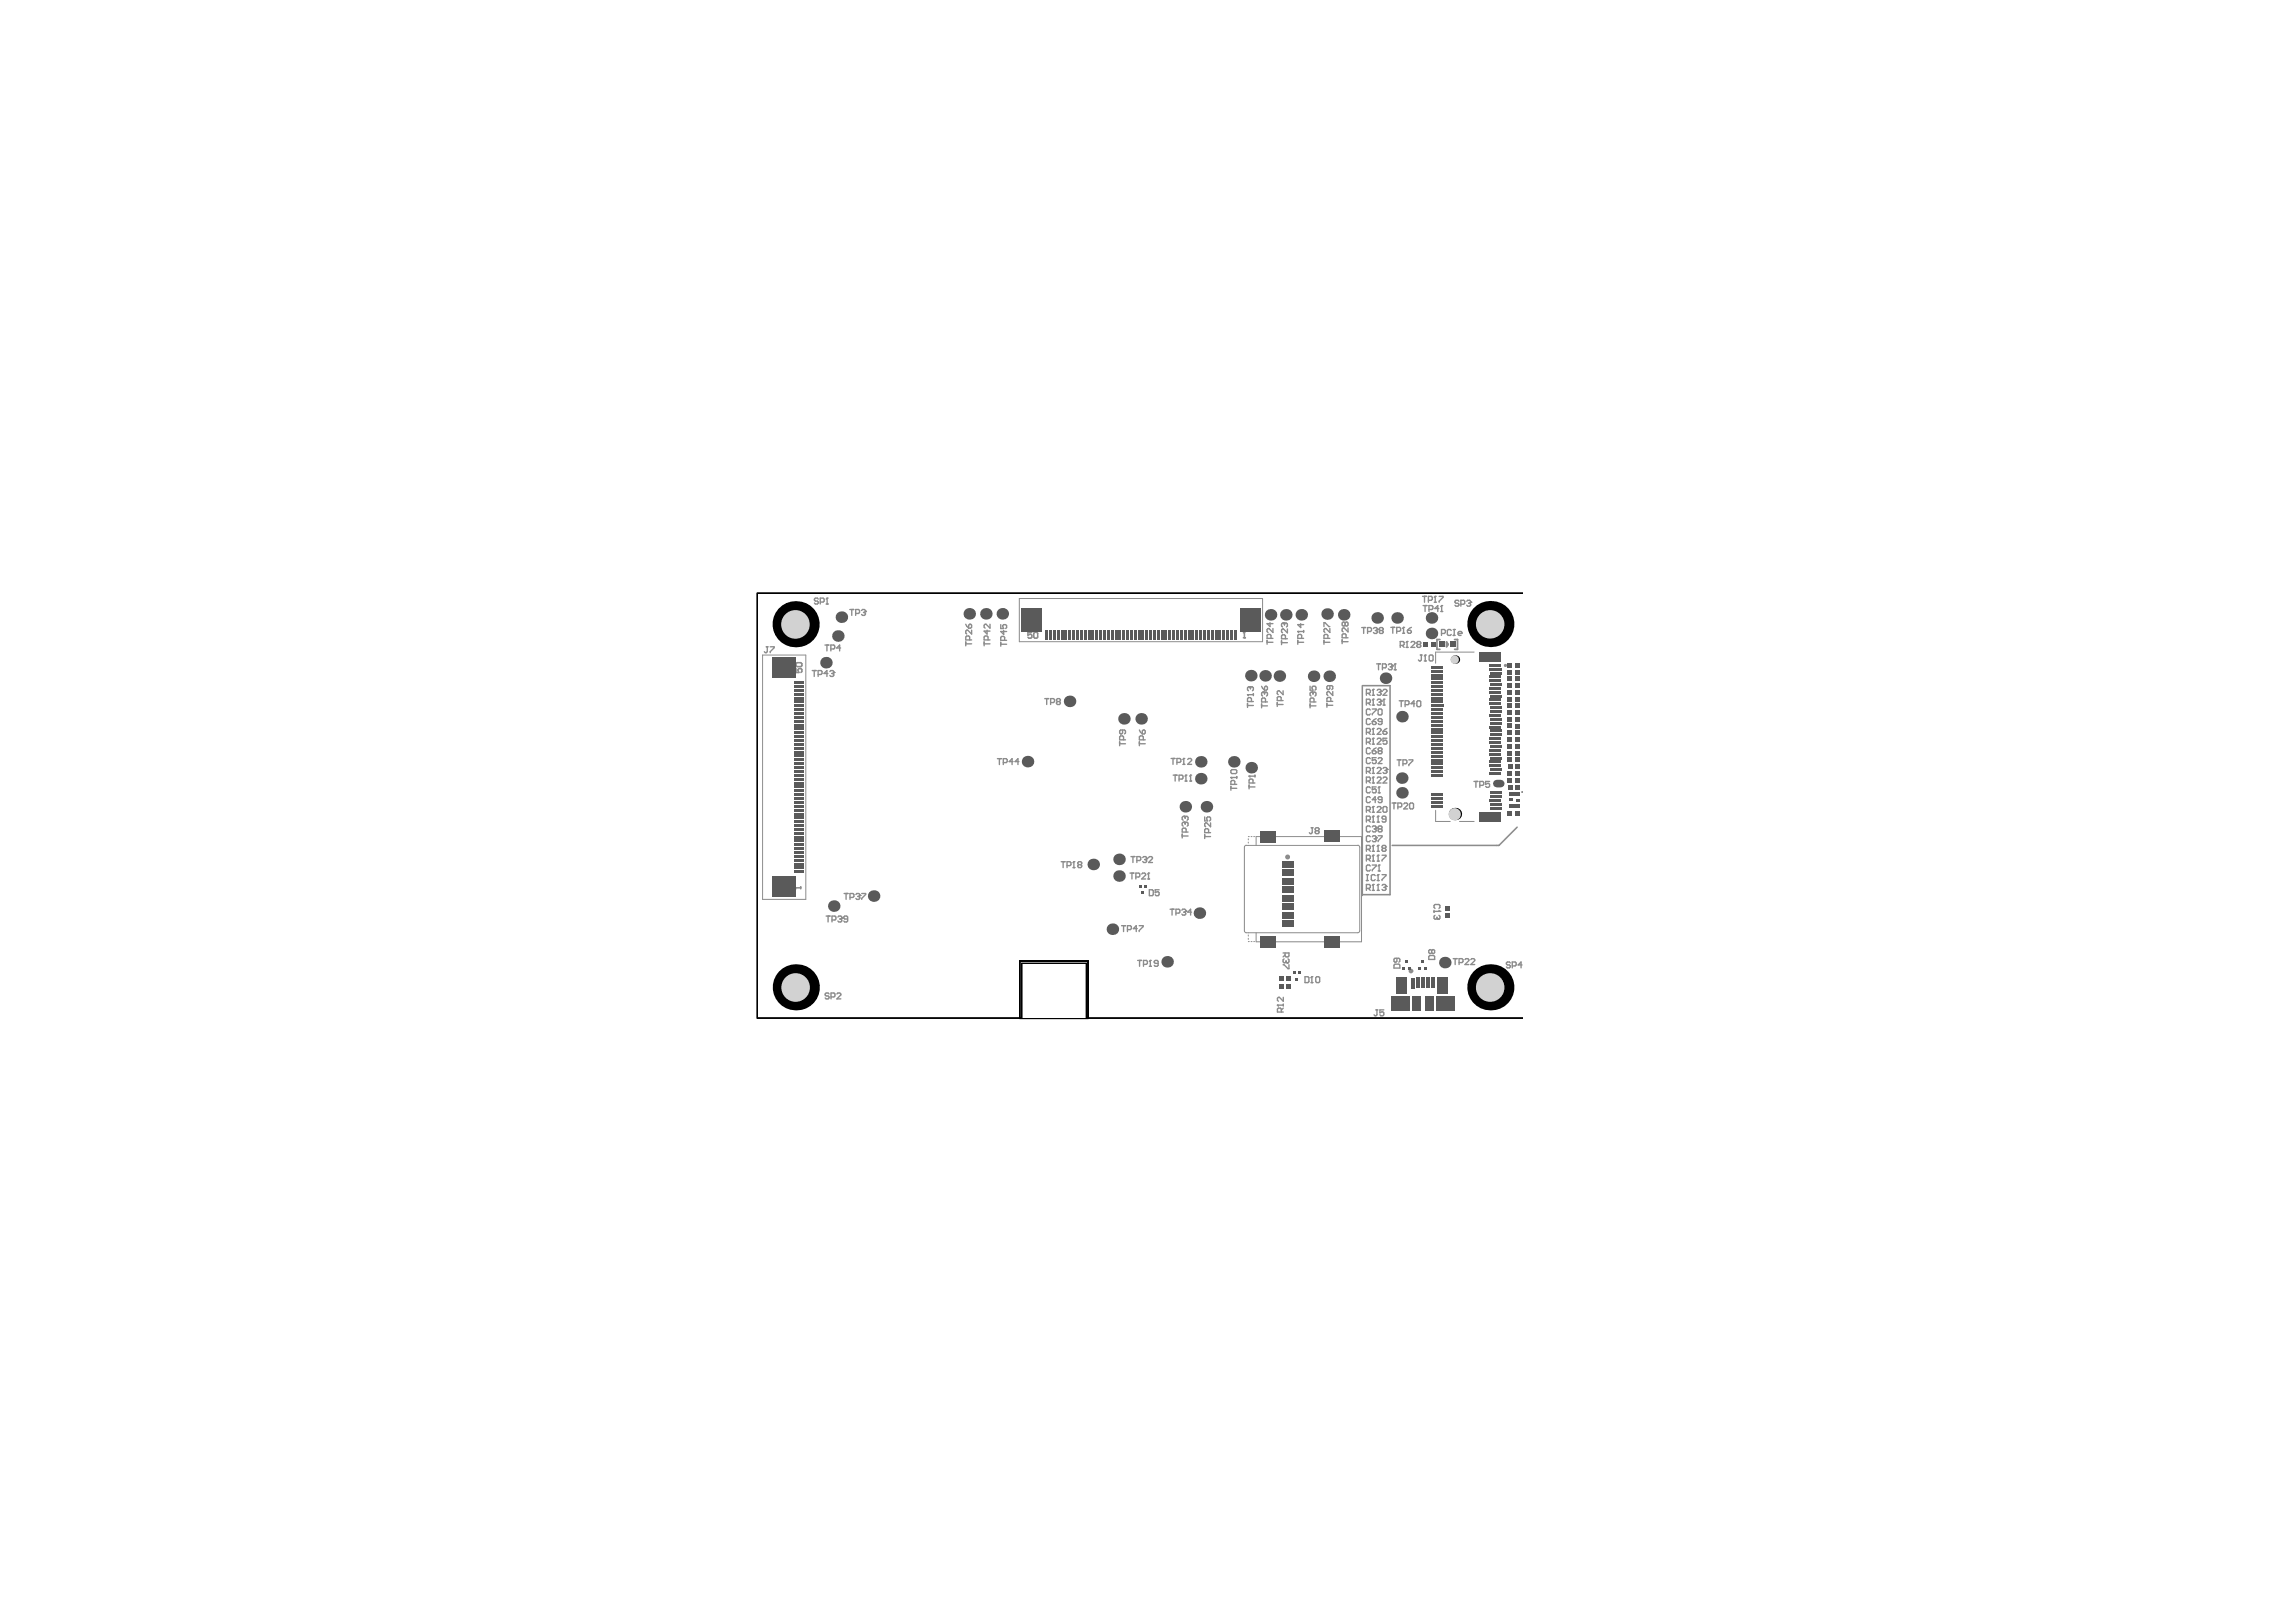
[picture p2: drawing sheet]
<svg xmlns="http://www.w3.org/2000/svg" width="297mm" height="209mm" viewBox="0 0 297 209" stroke-linecap="round" stroke-linejoin="round" font-family="sans-serif">
<path d="M197.1 76.7h-99.1v55h34.2v-7.1h8.3v7.1h56.6M131.9 124.3h8.9v7.5h-8.9z" fill="none" stroke="#000" stroke-width=".13"/>
<path d="M186.3 82.7h-.4v1.3h.4M188.2 82.7h.4v1.3h-.4" fill="none" stroke="#8c8c8c" stroke-width=".23"/>
<g fill="none" stroke="#8c8c8c" stroke-width=".13">
<path d="M131.9 77.4h31.4v5.6h-31.4zM98.7 84.7h5.5v31.7h-5.5zM190.7 84.4h-5v1.4M161.2 109.3l-.1 .1-.1 .2v10.8l.1 .2 .1 .1h14.5l.1-.1 .1-.2v-10.8l-.1-.2-.1-.1M161.2 109.4h14.5M161.5 108.5v.2M161.5 108.9v.2M161.5 108.2h.1M161.8 108.2h.2M162.2 108.2h.1M162.5 109.4v-1.2h13.6v13.6h-13.6v-1.1M185.7 104.8v1.5h1.9"/>
<path d="M188.8 106.3h1.9M161.5 121v.1M161.5 121.4v.1M161.5 121.8h.1M161.8 121.8h.2M162.2 121.8h.1"/>
<circle cx="196.9" cy="102.5" r=".05"/>
</g>
<g fill="none" stroke="#8c8c8c" stroke-width=".25">
<path d="M187.1 83.1l.2 .3-.2 .3z"/>
<circle cx="182.5" cy="125.6" r=".18"/>
</g>
<g fill="none" stroke="#8c8c8c" stroke-width=".2">
<path d="M103 86.5v.5h.4l-.2-.4 .2-.1h.2l.1 .1v.3l-.1 .1M103.1 85.7h.5l.1 .2v.2l-.1 .1h-.5l-.1-.1v-.2zM133.5 81.8h-.5v.4l.4-.1 .1 .1v.2l-.1 .2h-.3l-.1-.2M133.9 81.8h.2l.2 .1v.5l-.2 .2h-.2l-.2-.2v-.5zM160.9 82.5h.2M161 81.7h.1M161 81.7v.8M161 81.7l-.1 .2M176.2 88.7h3.6v27h-3.6M176.2 88.8v27M102.8 114.9h.1M102.8 114.9h.8"/>
<path d="M102.8 114.9l.2 .1M103.6 114.7v.3M196.3 107l-2.4 2.4h-13.8"/>
<circle cx="194.8" cy="86.1" r=".1"/>
</g>
<g fill="none" stroke="#8c8c8c" stroke-width=".18">
<path d="M105.9 77.5l-.2-.1h-.2l-.1 .2 .1 .2h.2l.2 .2-.2 .1h-.2l-.1-.1M106.1 77.9h.4l.1-.1v-.3l-.1-.1h-.4v.7M106.9 78.1h.2M107 77.4h.1M107 77.4l-.1 .1M107 77.4v.7M109.9 78.9h.5M110.2 78.9v.7M110.7 79.4h.4l.1-.2v-.2l-.1-.1h-.4v.7M111.5 79l.1-.1h.2l.2 .2M111.7 79.2h.1M111.8 79.2l.2 .2-.2 .2h-.2l-.1-.1"/>
<path d="M112 79.1h.1M112 79.1l-.2 .1M184 77.2h.5M184.1 78.3h.5M184.3 77.2v.7M184.4 78.3v.8M184.8 77.7h.4l.1-.2v-.2l-.1-.1h-.4v.7M184.9 78.9h.3l.2-.2v-.2l-.2-.2h-.3v.8M185.6 77.9h.2M185.7 77.2h.1M185.7 77.2l-.1 .1M185.7 77.2v.7"/>
<path d="M186.1 78.7h-.5l.4-.4v.8M186.2 77.2h.5v.1l-.5 .5v.1M186.4 79.1h.2M186.5 78.3h.1M186.5 78.3v.8M186.5 78.3l-.1 .2M188.7 77.8l-.1-.1h-.2l-.2 .1 .2 .2h.2l.1 .2-.1 .2h-.2l-.2-.1M189 78.2h.4l.1-.2v-.2l-.1-.1h-.4v.7M189.8 77.8l.1-.1h.2l.2 .2M190 78h.1M190.1 78l.2 .2-.2 .2h-.2l-.1-.1M190.3 77.9h.1"/>
<path d="M190.3 77.9l-.2 .1M99.1 83.7h.3M99.3 83.7v.6l-.2 .1-.2-.1M99.6 83.7h.6v.1l-.6 .5v.1M105.1 86.8h.5M105.3 86.8v.7M105.8 87.3h.4l.1-.2v-.2l-.1-.1h-.4v.7M106.7 83.5h.5M107 83.5v.7M107.1 87.1h-.5l.4-.3v.7M107.4 86.9l.1-.1h.2l.2 .2M107.5 84h.4l.1-.2v-.2l-.1-.1h-.4v.7"/>
<path d="M107.6 87.1h.1M107.7 87.1l.2 .2-.2 .2h-.2l-.1-.1M107.9 87h.1M107.9 87l-.2 .1M108.8 83.8h-.6l.4-.3v.7M124.9 83.3h.8M124.9 83v.6M124.9 80.8l.4 .5M125.4 82.8v-.4l-.1-.1h-.2l-.2 .1v.4h.8M125.4 80.8l.3 .1v.2l-.1 .2h-.3v-.4zM125.7 81.5v.5l-.5-.5-.3 .1v.3l.2 .1M127.3 83v.6"/>
<path d="M127.3 83.3h.8M127.7 81.5v.5l-.4-.4h.8M127.8 82.8v-.4l-.1-.1h-.3l-.1 .1v.4h.8M128.1 80.8v.5l-.5-.5-.3 .1v.2l.1 .2M129 98.2h.5M129.3 98.2v.7M129.5 80.8v.5h.3l-.1-.2 .1-.3h.3l.1 .1v.3l-.1 .1M129.5 83.1v.5M129.5 83.3h.7M129.8 98.7h.4l.1-.2v-.2l-.1-.1h-.4v.7M129.8 81.6v.5l-.3-.4h.7M130 82.8v-.3l-.2-.2h-.2l-.1 .2v.3h.7"/>
<path d="M131.1 98.5h-.5l.3-.3v.7M131.8 98.5h-.5l.4-.3v.7M135.2 90.4h.5M135.4 90.4v.7M135.9 90.9h.4l.1-.1v-.3l-.1-.1h-.4v.7M136.8 90.8h.3M136.8 90.8l-.1-.2 .1-.2h.3l.1 .1-.1 .3M136.8 90.8l-.1 .1 .1 .2h.3l.1-.1-.1-.2M144.8 96.2h.8M144.8 96v.5M145.2 94.4v.4l-.1 .2-.3-.2v-.2l.2-.2h.5l.1 .2v.2l-.1 .2M145.4 95.7v-.4l-.2-.1h-.2l-.2 .1v.4h.8"/>
<path d="M147.4 96v.5M147.4 96.2h.8M147.4 94.4l.4 .6M147.9 95.7v-.4l-.1-.1h-.3l-.1 .1v.4h.8M147.9 94.4l.3 .2v.2l-.2 .2h-.2v-.4zM151.5 98.1h.5M151.8 98.1v.8M152.3 98.6h.3l.2-.1v-.2l-.2-.2h-.3v.8M153 98.9h.3M153.1 98.1h.1M153.1 98.1l-.1 .2M153.1 98.1v.8"/>
<path d="M153.7 98.3l.1-.2h.2l.2 .2v.1l-.5 .5h.5M159.4 99.6h.5l.1 .1v.3l-.1 .1h-.5l-.2-.1v-.3zM161.4 89.9h.1M161.4 91v.5M161.4 91.3h.8M161.4 89.9l.1 .1M161.4 89.9h.8M161.6 88.9h.1M161.6 88.9l-.2 .1v.2l.1 .2M161.6 88.9l.2 .1M161.8 89l.1-.1 .3 .1v.2l-.2 .2M161.8 89v.1"/>
<path d="M161.9 90.8v-.4l-.1-.1h-.3l-.1 .1v.4h.8M162.2 89.7v.3M163.2 91.3h.8M163.2 91.1v.5M163.2 88.8l.4 .5M163.5 89.5h.1M163.5 89.5l-.3 .2v.2l.1 .2M163.5 89.5l.1 .2M163.6 89.7l.1-.2 .3 .2v.2l-.2 .2M163.6 89.7v.1M163.7 90.8v-.4l-.1-.1h-.3l-.1 .1v.4h.8M163.7 88.8l.3 .1v.3l-.2 .1h-.2v-.4z"/>
<path d="M163.9 83.1h.8M163.9 82.8v.5M164.3 80.6v.5l-.4-.4h.8M164.4 82.6v-.4l-.1-.1h-.3l-.1 .1v.4h.8M164.7 81.3v.5l-.5-.5-.3 .1v.3l.1 .1M165.2 91.1h.8M165.2 90.9v.5M165.7 90.6v-.3l-.1-.2h-.2l-.2 .2v.3h.8M165.8 82.9v.5M165.8 83.1h.8M166 89.4v.5l-.5-.5-.3 .1v.2l.2 .2M166 80.6h.1"/>
<path d="M166 80.6l-.2 .1v.3l.1 .1M166 80.6l.2 .1M166.2 80.7l.1-.1 .3 .1v.3l-.2 .1M166.2 80.7v.2M166.3 82.6v-.3l-.1-.2h-.3l-.1 .2v.3h.8M166.6 81.4v.5l-.6-.5-.2 .1v.2l.1 .2M167.9 81.7h.1M167.9 82.8v.5M167.9 83.1h.8M167.9 81.7l.1 .1M167.9 81.7h.8M168.3 80.7v.5l-.4-.4h.8"/>
<path d="M168.4 82.6v-.4l-.1-.1h-.3l-.1 .1v.4h.8M168.7 81.6v.2M169.5 88.8v.5h.4l-.2-.3 .2-.2h.2l.1 .1v.3l-.1 .1M169.5 91.1v.5M169.5 91.3h.7M169.7 89.5h.1M169.7 89.5l-.2 .2v.2l.1 .2M169.7 89.5l.2 .2M169.9 89.7l.1-.2 .2 .2v.2l-.1 .2M169.9 89.7v.1M170 90.8v-.4l-.1-.1h-.3l-.1 .1v.4h.7M171.3 83.1h.7"/>
<path d="M171.3 81.1v-.5h.1l.5 .5h.1M171.3 82.8v.5M171.7 91v.5M171.7 91.2h.7M171.8 82.6v-.4l-.1-.1h-.3l-.1 .1v.4h.7M172 88.7v.4l-.1 .1-.2-.1v-.3l.1-.1h.5l.1 .1v.3l-.1 .1M172 81.3v.5l-.5-.5h-.1l-.1 .1v.3l.1 .1M172.2 90.7v-.3l-.2-.2h-.2l-.1 .2v.3h.7M172.4 89.5v.5l-.5-.5-.2 .1v.2l.1 .2M173.6 82.8v.5M173.6 83h.8M174 80.6l-.1-.1-.3 .1v.3l.2 .1 .2-.1"/>
<path d="M174 80.6l.1-.1 .3 .1v.3l-.1 .1-.3-.1M174 80.6v.3M174.1 82.5v-.4l-.1-.1h-.2l-.2 .1v.4h.8M174.4 81.2v.5l-.5-.5h-.1l-.2 .2v.2l.2 .1M176.2 81.2h.5M176.4 81.2v.8M176.8 89.7h.4l.1-.1v-.3l-.1-.1h-.4v.8M176.8 91h.4l.1-.2v-.2l-.1-.1h-.4v.7M176.8 94.7h.4l.1-.1v-.2l-.1-.2h-.4v.8M176.8 96h.4l.1-.1v-.3l-.1-.1h-.4v.8M176.8 99.8h.4l.1-.1v-.3l-.1-.1h-.4v.8M176.9 81.7h.4l.1-.1v-.3l-.1-.1h-.4v.8"/>
<path d="M177 99.8l.3 .3M177 96l.3 .3M177 89.7l.3 .3M177 91l.3 .2M177 94.7l.3 .3M177.3 93.1l-.1-.1h-.3l-.1 .1v.5l.1 .1h.3l.1-.1M177.3 91.9l-.1-.2h-.3l-.1 .2v.5l.1 .1h.3l.1-.1M177.3 96.9l-.1-.1h-.3l-.1 .1v.5l.1 .1h.3l.1-.1M177.3 98.2l-.1-.2h-.3l-.1 .2v.5l.1 .1h.3l.1-.1M177.5 97.1h.4l.1 .3-.1 .1h-.2l-.2-.1zM177.5 91.7h.5v.2l-.5 .5v.1M177.5 93.4h.4l.1 .2-.1 .1h-.2l-.2-.1z"/>
<path d="M177.5 96.3h.3M177.5 90h.3M177.5 91.2h.3M177.5 95h.3M177.7 99.3h.1M177.7 95.5h.1M177.7 89.2h.1M177.7 90.5h.1M177.7 94.2h.1M177.7 89.2v.8M177.7 90.5v.7M177.7 94.2v.8"/>
<path d="M177.7 95.5v.8M177.7 99.3v.8M177.7 99.3l-.2 .1M177.7 95.5l-.2 .1M177.7 89.2l-.2 .1M177.7 90.5l-.2 .1M177.7 94.2l-.2 .2M177.7 81.3l.1-.1h.3l.1 .2M177.9 81.6h.2M178 98h-.5v.4l.3-.1 .2 .1v.3l-.1 .1h-.2l-.2-.1M178 96.8l-.5 .3M178 93l-.5 .4"/>
<path d="M178.1 81.6l.1 .1-.1 .3h-.3l-.1-.2M178.1 85.9h.5M178.2 89.3l.1-.1h.2l.2 .2M178.2 99.4l.1-.1h.2l.2 .1v.1l-.5 .6h.5M178.2 90.6l.1-.1h.2l.2 .2M178.2 94.4l.1-.2h.2l.2 .2v.1l-.5 .5h.5M178.2 95.6l.1-.1h.2l.2 .1v.2l-.5 .5h.5M178.2 81.4h.1M178.2 81.4l-.1 .2M178.3 98.2l.1-.2h.3l.1 .2v.1l-.5 .5h.5M178.3 85.9v.7M178.4 89.6h.1"/>
<path d="M178.4 97.1l-.1-.1 .1-.2h.3l.1 .1-.1 .2M178.4 91.7h.3l.1 .2v.5l-.1 .1h-.3l-.1-.1v-.5zM178.4 97.1l-.1 .2 .1 .2h.3l.1-.1-.1-.3M178.4 97.1h.3M178.4 90.8h.1M178.5 90.8l.2 .2-.2 .2h-.2l-.1-.1M178.5 89.6l.2 .1-.2 .3h-.2l-.1-.2M178.6 81.6l-.2 .1 .2 .3h.2l.1-.2-.1-.2M178.6 81.6l-.2-.2 .2-.2h.2l.1 .1-.1 .3M178.6 81.6h.2M178.7 89.4h.1M178.7 90.7h.1"/>
<path d="M178.7 89.4l-.2 .2M178.7 90.7l-.2 .1M178.8 93.4h-.4l-.1-.2 .1-.2h.3l.1 .1v.5l-.1 .1h-.3l-.1-.1M178.8 86.4h.4l.2-.1v-.3l-.2-.1h-.4v.7M178.9 89.3l.2-.1h.2l.1 .1v.1l-.5 .6h.5M178.9 99.4l.2-.1h.2l.1 .2M178.9 94.6h.4l.1 .3-.1 .1h-.2l-.2-.1zM178.9 91.2h.3M179.1 90.5h.1M179.1 90.5v.7M179.1 90.5l-.2 .1M179.2 99.7h.1"/>
<path d="M179.3 99.7l.1 .1-.1 .3h-.2l-.2-.2M179.4 99.5h.1M179.4 95.5h-.5v.4l.3-.1 .2 .1v.2l-.1 .2h-.2l-.2-.2M179.4 99.5l-.1 .2M179.4 94.2l-.5 .4M179.6 86l.1-.1h.3l.1 .2M179.9 86.3h.1M179.9 81.2h.5M180 86.3l.1 .1-.1 .2h-.3l-.1-.1M180.1 86.1h.1M180.1 86.1l-.1 .2M180.2 81.2v.7"/>
<path d="M180.4 86.6h.2M180.5 85.9h.1M180.5 85.9v.7M180.5 85.9l-.1 .1M180.7 81.7h.4l.1-.2v-.2l-.1-.1h-.4v.7M180.7 98.3h.6M181 98.3v.8M181 90.7h.5M181.2 83.5h.3l.2-.1v-.3l-.2-.1h-.3v.8M181.3 90.7v.7M181.4 83.5l.3 .3M181.5 81.9h.2"/>
<path d="M181.5 98.8h.4l.1-.1v-.3l-.1-.1h-.4v.8M181.6 81.2h.1M181.6 81.2l-.1 .1M181.6 81.2v.7M181.8 91.2h.4l.1-.2v-.2l-.1-.1h-.4v.7M181.9 83.8h.3M182 83h.1M182 83l-.1 .1M182 83v.8M182.1 81.5h.4l.1 .3-.1 .1h-.3l-.1-.1zM182.3 98.3h.5v.1l-.5 .5v.2M182.5 83.1l.2-.1h.2l.1 .1v.1l-.5 .6h.5"/>
<path d="M182.6 81.2l-.5 .3M183 91h-.5l.4-.3v.7M183.4 83.4l-.1-.2 .1-.2h.3l.1 .1-.1 .3M183.4 83.4l-.1 .1 .1 .3h.3l.1-.2-.1-.2M183.4 90.7h.3l.1 .1v.5l-.1 .1h-.3l-.1-.1v-.5zM183.4 83.4h.3M183.8 84.7h.2M183.9 84.7v.7l-.1 .1-.3-.1M184.3 85.5h.2M184.4 84.7h.1M184.4 84.7v.8M184.4 84.7l-.1 .2"/>
<path d="M185 84.7h.3l.1 .2v.5l-.1 .1h-.3l-.1-.1v-.5zM186.5 82h.4l.1-.2v-.2l-.1-.2h-.4v.8M187.8 81.6l-.2-.2h-.2l-.2 .2v.5l.2 .1h.2l.2-.1M188 81.4h.3M188 82.2h.3M188.1 81.4v.8M188.6 82h.5l-.1-.3h-.2l-.2 .1v.3l.2 .1h.2M106.9 118.5h.5M107.1 118.5v.8M107.6 119h.4l.1-.1v-.3l-.1-.1h-.4v.8M108.4 118.6l.1-.1h.3l.1 .3M108.6 118.9h.2"/>
<path d="M108.8 118.9l.1 .1-.1 .3h-.3l-.1-.1M108.9 118.8h.1M108.9 118.8l-.1 .1M109.2 115.6h.5M109.5 115.6v.8M109.7 118.9h-.4l-.1-.1 .1-.3h.2l.2 .1v.6l-.2 .1h-.2l-.1-.1M110 116.1h.3l.2-.1v-.3l-.2-.1h-.3v.8M110.7 115.7l.2-.1h.2l.1 .2M111 116h.1M111.1 116l.1 .1-.1 .3h-.2l-.2-.2M111.2 115.8h.1M111.2 115.8l-.1 .2"/>
<path d="M111.5 115.6h.5v.1l-.5 .5v.2M137.3 111.5h.5M137.5 111.5v.7M138 112h.4l.2-.1v-.3l-.2-.1h-.4v.7M138.8 112.2h.3M138.9 111.5h.1M138.9 111.5l-.1 .1M138.9 111.5v.7M139.6 111.9l-.2-.2 .2-.2h.2l.1 .1-.1 .3M139.6 111.9l-.2 .1 .2 .2h.2l.1-.1-.1-.2M139.6 111.9h.2M145.1 119.8h.5"/>
<path d="M145.4 119.8v.7M146.2 113h.5M146.3 110.8h.5M146.4 113v.7M146.6 110.8v.8M146.9 113.5h.4l.2-.2v-.2l-.2-.1h-.4v.7M147.1 111.3h.4l.1-.1v-.3l-.1-.1h-.4v.8M147.4 119.8h.5v.1l-.5 .5v.1M147.7 113.1l.1-.1h.3l.1 .1v.1l-.5 .5h.5M147.8 110.9l.2-.1h.2l.1 .3M148.1 111.2h.1M148.2 111.2l.1 .1-.1 .3h-.2l-.2-.1"/>
<path d="M148.3 111.1h.1M148.3 111.1l-.1 .1M148.5 113.7h.2M148.6 113h.1M148.6 113l-.1 .1M148.6 110.9l.1-.1h.3l.1 .1v.2l-.5 .5h.5M148.6 113v.7M148.7 115.1h.4l.1 .1v.5l-.1 .2h-.4zM150 115.1h-.5v.4l.2-.1 .3 .1v.2l-.2 .2h-.2l-.1-.2M151.4 117.6h.5M151.6 117.6v.8M151.8 100.3h.5"/>
<path d="M152 100.3v.7M152.1 118.1h.4l.1-.1v-.2l-.1-.2h-.4v.8M152.5 100.8h.4l.1-.1v-.3l-.1-.1h-.4v.7M152.9 117.8l.1-.2h.3l.1 .3M152.9 107.9v.5M152.9 108.2h.8M153.1 118h.2M153.2 106.4h.1M153.2 105.6h.1M153.2 106.4l-.3 .1v.3l.2 .1M153.2 105.6l-.3 .1v.3l.2 .1M153.2 106.4l.1 .1"/>
<path d="M153.2 105.6l.1 .1M153.3 118l.1 .1-.1 .3h-.3l-.1-.1M153.3 101h.3M153.3 106.5l.2-.1 .2 .1v.3l-.1 .1M153.3 105.7v.2M153.3 106.5v.1M153.3 105.7l.2-.1 .2 .1v.3l-.1 .1M153.4 117.9h.1M153.4 117.9l-.1 .1M153.4 100.3h.1M153.4 100.3l-.1 .1M153.4 100.3v.7"/>
<path d="M153.5 107.6v-.3l-.2-.2h-.2l-.2 .2v.3h.8M153.9 101h.3M154 100.3h.1M154 100.3v.7M154 100.3l-.1 .1M154.2 118h-.5l.3-.4v.8M155.9 105.7v.5h.3l-.1-.3 .1-.2h.3l.1 .1v.3l-.1 .1M155.9 108v.5M155.9 108.2h.7M156.4 107.7v-.4l-.2-.1h-.2l-.1 .1v.4h.7M156.6 106.5v.5l-.5-.5-.2 .1v.2l.1 .2M159.2 100.6h.1"/>
<path d="M159.2 101.7v.5M159.2 102h.8M159.2 100.6l.2 .1M159.2 100.6h.8M159.7 101.5v-.4l-.1-.1h-.2l-.2 .1v.4h.8M160 100.5v.2M161.6 100.4h.1M161.6 101.6v.5M161.6 101.8h.8M161.6 100.4l.1 .1M161.6 100.4h.8M162.1 101.3v-.4l-.1-.1h-.3l-.1 .1v.4h.8"/>
<path d="M162.4 100.3v.2M169.6 107.1h.3M169.8 107.1v.6l-.2 .2-.2-.2M170.3 107.5l-.2 .1 .2 .3h.2l.2-.2-.2-.2M170.3 107.5l-.2-.2 .2-.2h.2l.2 .1-.2 .3M170.3 107.5h.2M176.8 113.2h.2M176.8 113.9h.2M176.8 101h.4l.1-.1v-.2l-.1-.2h-.4v.8M176.8 104.8h.4l.1-.1v-.2l-.1-.2h-.4v.8M176.8 106.1h.4l.1-.1v-.3l-.1-.1h-.4v.8M176.8 109.9h.4l.1-.1v-.3l-.1-.1h-.4v.7"/>
<path d="M176.8 111.2h.4l.1-.2v-.2l-.1-.2h-.4v.8M176.8 114.9h.4l.1-.1v-.2l-.1-.2h-.4v.8M176.9 113.2v.7M177 109.9l.3 .2M177 106.1l.3 .3M177 114.9l.3 .3M177 111.2l.3 .2M177 101l.3 .3M177 104.8l.3 .3M177.3 101.9l-.1-.1h-.3l-.1 .1v.5l.1 .2h.3l.1-.2M177.3 103.2l-.1-.1h-.3l-.1 .1v.5l.1 .1h.3l.1-.1M177.3 107l-.1-.1h-.3l-.1 .1v.5l.1 .1h.3l.1-.1"/>
<path d="M177.3 108.3l-.1-.2h-.3l-.1 .2v.5l.1 .1h.3l.1-.1M177.3 112l-.1-.1h-.3l-.1 .1v.5l.1 .2h.3l.1-.2M177.5 101.3h.3M177.5 110.1h.3M177.5 108.3l.2-.2h.2l.1 .3M177.5 106.4h.3M177.5 107l.2-.1h.2l.1 .2M177.5 100.1h.3M177.5 111.9h.5v.1l-.5 .5v.2M177.5 115.2h.3M177.5 111.4h.3M177.5 105.1h.3"/>
<path d="M177.7 109.4h.1M177.7 105.6h.1M177.7 114.4h.1M177.7 110.6h.1M177.7 100.5h.1M177.7 104.3h.1M177.7 109.4l-.2 .1M177.7 100.5v.8M177.7 104.3v.8M177.7 105.6v.8M177.7 109.4v.7M177.7 110.6v.8"/>
<path d="M177.7 114.4v.8M177.7 110.6l-.2 .2M177.7 105.6l-.2 .1M177.7 114.4l-.2 .2M177.7 100.5l-.2 .2M177.7 104.3l-.2 .2M177.8 107.2h.1M177.8 108.5h.1M177.9 113.3l-.1-.1h-.3l-.1 .1v.5l.1 .1h.3l.1-.1M177.9 108.5l.1 .1-.1 .3h-.2l-.2-.1M177.9 107.2l.1 .2-.1 .2h-.2l-.2-.1M178 107.1h.1"/>
<path d="M178 108.4h.1M178 101.8h-.5v.4l.4-.1 .1 .1v.2l-.1 .2h-.2l-.2-.2M178 103.5h-.5l.4-.4v.7M178 107.1l-.1 .1M178 108.4l-.1 .1M178.2 100.7l.1-.2h.2l.2 .2v.1l-.5 .5h.5M178.2 113.9h.2M178.2 110.1h.2M178.2 106.4h.2M178.2 104.5l.1-.2h.2l.2 .2v.1l-.5 .5h.5M178.2 115.2h.2M178.2 111.4h.2"/>
<path d="M178.3 113.2h.1M178.3 109.4h.1M178.3 105.6h.1M178.3 114.4h.1M178.3 110.6h.1M178.3 105.6v.8M178.3 108.1h.5v.2l-.5 .5v.1M178.3 109.4v.7M178.3 110.6v.8M178.3 113.2v.7M178.3 114.4v.8M178.3 113.2l-.1 .1"/>
<path d="M178.3 109.4l-.1 .1M178.3 110.6l-.1 .2M178.3 105.6l-.1 .1M178.3 114.4l-.1 .2M178.3 112.7h.2M178.3 102.6h.2M178.4 111.9h.1M178.4 101.8h.1M178.4 107.2l-.1 .2 .1 .2h.3l.1-.1-.1-.3M178.4 107.2l-.1-.1 .1-.2h.3l.1 .1-.1 .2M178.4 101.8v.8M178.4 111.9v.8"/>
<path d="M178.4 111.9l-.1 .1M178.4 107.2h.3M178.4 101.8l-.1 .1M178.8 113.2h.5v.1l-.5 .5v.1M178.8 103.5h-.4l-.1-.2 .1-.2h.3l.1 .1v.5l-.1 .1h-.3l-.1-.1M178.8 110.6h.5v.2l-.5 .5v.1M178.8 114.6l.1-.2h.3l.1 .3M178.9 100.7l.2-.2h.2l.1 .2v.1l-.5 .5h.5M178.9 109.8l-.1-.2 .1-.2h.3l.1 .1-.1 .3M178.9 109.8l-.1 .1 .1 .2h.3l.1-.1-.1-.2M178.9 109.8h.3M179.1 104.3h.2l.1 .2v.5l-.1 .1h-.2l-.2-.1v-.5z"/>
<path d="M179.1 114.8h.1M179.2 114.8l.1 .1-.1 .3h-.3l-.1-.1M179.3 114.7h.1M179.3 106h-.4l-.1-.2 .1-.2h.3l.1 .1v.5l-.1 .2h-.3l-.1-.2M179.3 114.7l-.1 .1M180.1 103.9h.5M180.3 103.9v.8M180.8 104.4h.4l.2-.1v-.3l-.2-.1h-.4v.8M181.6 104l.1-.1h.3l.1 .1v.1l-.5 .6h.5M182.5 103.9h.2l.2 .1v.5l-.2 .2h-.2l-.1-.2v-.5zM185.5 117.8v.2M185.5 117.9h.8"/>
<path d="M185.7 117.5l-.2-.1v-.3l.2-.1h.5l.1 .1v.3l-.1 .1M185.7 118.4l-.2 .1v.3l.2 .1 .2-.1M185.9 118.8l.1 .1M185.9 118.7v.1M186 118.9h.1M186.2 118.4l.1 .1v.3l-.3 .1M186.2 117.8l.1 .1M186.3 117.9h.1M190.7 101.1h.5M190.9 101.1v.8M191.4 101.6h.4l.2-.1v-.3l-.2-.1h-.4v.8M192.7 101.1h-.5v.4l.3-.1 .2 .1v.2l-.1 .2h-.3l-.1-.2"/>
<path d="M107.3 128.6l-.2-.1h-.2l-.1 .2 .1 .1h.2l.2 .3-.2 .1h-.2l-.1-.1M107.5 129h.4l.1-.2v-.2l-.1-.1h-.4v.7M108.3 128.6l.1-.1h.2l.2 .1v.1l-.5 .5h.5M145.9 120.3h.3l.2-.2v-.2l-.2-.1h-.3v.7M147.1 120.1h-.5l.4-.3v.7M147.2 124.3h.5M147.4 124.3v.7M147.9 124.8h.4l.1-.2v-.2l-.1-.1h-.4v.7M148.7 125h.2M148.8 124.3h.1M148.8 124.3l-.1 .1M148.8 124.3v.7"/>
<path d="M149.8 124.6h-.3l-.2-.1 .2-.2h.2l.1 .1v.5l-.1 .1h-.2l-.2-.1M165.3 130h.1M165.3 130l.1 .2M165.3 130h.7M165.8 130.9v-.3l-.2-.2h-.2l-.1 .2v.3h.7M166 123.3h.8v.4l-.2 .1h-.2l-.1-.1v-.4M166 124.8h.1l.5 .5h.2v-.5M166 129v.5l-.5-.5-.2 .2v.2l.1 .1M166 130.4l-.2 .3M166 129.9v.3M166.1 124.1l-.1 .1v.2l.1 .2 .3-.2M166.3 123.5l-.3 .3"/>
<path d="M166.4 124.4l.1 .2M166.4 124.3v.1M166.5 124.6h.1M166.6 124.1l.2 .1v.2l-.3 .2M168.8 126.4h.4l.1 .1v.5l-.1 .1h-.4zM169.6 127.1h.2M169.7 126.4h.1M169.7 126.4v.7M169.7 126.4l-.1 .1M170.3 126.4h.3l.1 .1v.5l-.1 .1h-.3l-.1-.1v-.5zM178 130.7h.3M178.1 130.7v.6l-.1 .1-.2-.1"/>
<path d="M179 130.7h-.5v.3l.3-.1 .2 .1v.3l-.1 .1h-.3l-.1-.1M180.5 124.7h.5l.1 .2v.3h-.8v-.3zM180.7 124v.4l-.1 .1-.3-.1v-.3l.2-.1h.5l.1 .1v.3l-.1 .1M185 123.6h.5l.1 .1v.4h-.8v-.4zM185.2 123l-.1-.1-.3 .1v.2l.2 .2 .2-.2M185.2 123l.1-.1 .3 .1v.2l-.1 .2-.3-.2M185.2 123v.2M188 124h.5M188.3 124v.8M188.8 124.5h.3l.2-.1v-.2l-.2-.2h-.3v.8M189.5 124.2l.2-.2h.2l.1 .2v.1l-.5 .5h.5M190.3 124.2l.1-.2h.3l.1 .2v.1l-.5 .5h.5"/>
<path d="M195.4 124.6l-.1-.1h-.3l-.1 .1 .1 .2h.3l.1 .2-.1 .2h-.3l-.1-.1M195.6 125h.4l.2-.2v-.2l-.2-.1h-.4v.7M196.9 124.8h-.5l.4-.3v.7"/>
</g>
<circle cx="166.6" cy="110.9" r=".15" fill="none" stroke="#8c8c8c" stroke-width=".33"/>
<circle cx="192.8" cy="127.7" r="2.99" fill="#000"/>
<circle cx="192.8" cy="127.8" r="1.85" fill="#d2d2d2"/>
<circle cx="192.8" cy="80.7" r="2.99" fill="#000"/>
<circle cx="192.8" cy="80.8" r="1.84" fill="#d2d2d2"/>
<circle cx="103" cy="127.7" r="2.99" fill="#000"/>
<circle cx="102.9" cy="127.8" r="1.85" fill="#d2d2d2"/>
<circle cx="102.9" cy="80.8" r="2.99" fill="#000"/>
<circle cx="102.9" cy="80.8" r="1.85" fill="#d2d2d2"/>
<circle cx="188.2" cy="85.3" r=".54" fill="#000"/>
<circle cx="188.2" cy="85.3" r=".54" fill="#d2d2d2"/>
<circle cx="188.2" cy="105.3" r=".8" fill="#000"/>
<circle cx="188.2" cy="105.3" r=".8" fill="#d2d2d2"/>
<g fill="#5a5a5a">
<path d="M196 104.9h.6v.6h-.6z" fill-rule="evenodd"/>
<path d="M196.1 103.5h.5v.3h-.5z" fill-rule="evenodd"/>
<path d="M196 101.6h.6v.6h-.6z" fill-rule="evenodd"/>
<path d="M196 98.8h.6v.7h-.6z" fill-rule="evenodd"/>
<path d="M196 99.8h.6v.6h-.6z" fill-rule="evenodd"/>
<path d="M196 97.1h.6v.6h-.6z" fill-rule="evenodd"/>
<path d="M196 95.4h.6v.6h-.6z" fill-rule="evenodd"/>
<path d="M196 93.6h.6v.6h-.6z" fill-rule="evenodd"/>
<path d="M196 92.8h.6v.6h-.6z" fill-rule="evenodd"/>
<path d="M196 91.9h.6v.6h-.6z" fill-rule="evenodd"/>
<path d="M196 91h.6v.6h-.6z" fill-rule="evenodd"/>
<path d="M196 89.3h.6v.6h-.6z" fill-rule="evenodd"/>
<path d="M196 87.5h.6v.6h-.6z" fill-rule="evenodd"/>
<path d="M196 86.6h.6v.7h-.6z" fill-rule="evenodd"/>
<path d="M196 85.8h.6v.6h-.6z" fill-rule="evenodd"/>
<path d="M187.6 83h.7v.8h-.7z" fill-rule="evenodd"/>
<path d="M186.2 83h.7v.8h-.7z" fill-rule="evenodd"/>
<path d="M184.3 125.1h.2v.3h-.2z" fill-rule="evenodd"/>
<path d="M183.6 125.1h.3v.3h-.3z" fill-rule="evenodd"/>
<path d="M183.9 124.3h.3v.3h-.3z" fill-rule="evenodd"/>
<path d="M184.2 83h.5v.7h-.5z" fill-rule="evenodd"/>
<path d="M182.2 125.1h.3v.3h-.3z" fill-rule="evenodd"/>
<path d="M181.5 125.1h.3v.3h-.3z" fill-rule="evenodd"/>
<path d="M181.8 124.3h.3v.3h-.3z" fill-rule="evenodd"/>
<path d="M168 125.7h.3v.3h-.3z" fill-rule="evenodd"/>
<path d="M167.3 125.7h.3v.3h-.3z" fill-rule="evenodd"/>
<path d="M167.6 126.6h.3v.3h-.3z" fill-rule="evenodd"/>
<path d="M166.4 127.3h.6v.6h-.6z" fill-rule="evenodd"/>
<path d="M165.4 127.3h.6v.6h-.6z" fill-rule="evenodd"/>
<path d="M166.4 126.3h.6v.6h-.6z" fill-rule="evenodd"/>
<path d="M165.4 126.3h.6v.6h-.6z" fill-rule="evenodd"/>
<path d="M147.7 115.3h.3v.3h-.3z" fill-rule="evenodd"/>
<path d="M147.4 114.5h.3v.3h-.3z" fill-rule="evenodd"/>
<path d="M148.1 114.5h.3v.3h-.3z" fill-rule="evenodd"/>
<path d="M102.8 111.2h1.1v.3h-1.1z" fill-rule="evenodd"/>
<path d="M102.7 111.6h1.2v.3h-1.2z" fill-rule="evenodd"/>
<path d="M102.7 112.1h1.2v.3h-1.2z" fill-rule="evenodd"/>
<path d="M102.7 110.1h1.2v.3h-1.2z" fill-rule="evenodd"/>
<path d="M102.7 109.1h1.2v.4h-1.2z" fill-rule="evenodd"/>
<path d="M102.8 109.7h1.1v.3h-1.1z" fill-rule="evenodd"/>
<path d="M102.7 107.1h1.2v.3h-1.2z" fill-rule="evenodd"/>
<path d="M102.7 107.6h1.2v.4h-1.2z" fill-rule="evenodd"/>
<path d="M102.8 108.2h1.1v.3h-1.1z" fill-rule="evenodd"/>
<path d="M102.8 106.2h1.1v.3h-1.1z" fill-rule="evenodd"/>
<path d="M102.7 105.6h1.2v.3h-1.2z" fill-rule="evenodd"/>
<path d="M102.8 105.2h1.1v.3h-1.1z" fill-rule="evenodd"/>
<path d="M102.7 104.1h1.2v.3h-1.2z" fill-rule="evenodd"/>
<path d="M102.8 103.2h1.1v.3h-1.1z" fill-rule="evenodd"/>
<path d="M102.7 103.6h1.2v.3h-1.2z" fill-rule="evenodd"/>
<path d="M102.7 101.1h1.2v.4h-1.2z" fill-rule="evenodd"/>
<path d="M102.8 101.7h1.1v.3h-1.1z" fill-rule="evenodd"/>
<path d="M102.7 102.1h1.2v.3h-1.2z" fill-rule="evenodd"/>
<path d="M102.7 100.6h1.2v.3h-1.2z" fill-rule="evenodd"/>
<path d="M102.7 99.7h1.2v.3h-1.2z" fill-rule="evenodd"/>
<path d="M102.8 98.7h1.1v.3h-1.1z" fill-rule="evenodd"/>
<path d="M102.7 99.1h1.2v.3h-1.2z" fill-rule="evenodd"/>
<path d="M102.8 100.2h1.1v.3h-1.1z" fill-rule="evenodd"/>
<path d="M102.7 98.2h1.2v.3h-1.2z" fill-rule="evenodd"/>
<path d="M102.7 97.6h1.2v.3h-1.2z" fill-rule="evenodd"/>
<path d="M102.8 97.2h1.1v.3h-1.1z" fill-rule="evenodd"/>
<path d="M102.8 96.7h1.1v.3h-1.1z" fill-rule="evenodd"/>
<path d="M102.7 96.1h1.2v.4h-1.2z" fill-rule="evenodd"/>
<path d="M102.7 95.6h1.2v.3h-1.2z" fill-rule="evenodd"/>
<path d="M102.8 95.2h1.1v.3h-1.1z" fill-rule="evenodd"/>
<path d="M102.7 94.6h1.2v.4h-1.2z" fill-rule="evenodd"/>
<path d="M102.7 94.1h1.2v.3h-1.2z" fill-rule="evenodd"/>
<path d="M102.8 93.7h1.1v.3h-1.1z" fill-rule="evenodd"/>
<path d="M102.7 93.2h1.2v.3h-1.2z" fill-rule="evenodd"/>
<path d="M102.7 92.6h1.2v.3h-1.2z" fill-rule="evenodd"/>
<path d="M102.8 92.2h1.1v.3h-1.1z" fill-rule="evenodd"/>
<path d="M102.7 91.7h1.2v.3h-1.2z" fill-rule="evenodd"/>
<path d="M102.7 91.1h1.2v.3h-1.2z" fill-rule="evenodd"/>
<path d="M102.8 90.7h1.1v.3h-1.1z" fill-rule="evenodd"/>
<path d="M102.7 90.2h1.2v.3h-1.2z" fill-rule="evenodd"/>
<path d="M102.7 89.6h1.2v.4h-1.2z" fill-rule="evenodd"/>
<path d="M102.8 89.2h1.1v.3h-1.1z" fill-rule="evenodd"/>
<path d="M102.7 88.7h1.2v.3h-1.2z" fill-rule="evenodd"/>
<path d="M196 98h.6v.6h-.6z" fill-rule="evenodd"/>
<path d="M196 100.6h.6v.6h-.6z" fill-rule="evenodd"/>
<path d="M196 94.5h.6v.6h-.6z" fill-rule="evenodd"/>
<path d="M196 96.3h.6v.6h-.6z" fill-rule="evenodd"/>
<path d="M196 90.2h.6v.6h-.6z" fill-rule="evenodd"/>
<path d="M196 88.4h.6v.6h-.6z" fill-rule="evenodd"/>
<path d="M185.9 126.5h1.4v2.1h-1.4z" fill-rule="evenodd"/>
<path d="M183.8 126.5h.5v1.4h-.5z" fill-rule="evenodd"/>
<path d="M184.5 126.5h.4v1.4h-.4z" fill-rule="evenodd"/>
<path d="M182.5 126.5h.5v1.4h-.5z" fill-rule="evenodd"/>
<path d="M159.2 81.5h.3v1.2h-.3z" fill-rule="evenodd"/>
<path d="M159.7 81.5h.3v1.2h-.3z" fill-rule="evenodd"/>
<path d="M158.2 81.5h.3v1.2h-.3z" fill-rule="evenodd"/>
<path d="M158.7 81.5h.3v1.2h-.3z" fill-rule="evenodd"/>
<path d="M157.2 81.5h.3v1.2h-.3z" fill-rule="evenodd"/>
<path d="M157.7 81.5h.3v1.2h-.3z" fill-rule="evenodd"/>
<path d="M155.7 81.5h.3v1.2h-.3z" fill-rule="evenodd"/>
<path d="M156.2 81.5h.3v1.2h-.3z" fill-rule="evenodd"/>
<path d="M156.7 81.5h.3v1.2h-.3z" fill-rule="evenodd"/>
<path d="M155.2 81.5h.3v1.2h-.3z" fill-rule="evenodd"/>
<path d="M154.2 81.5h.3v1.2h-.3z" fill-rule="evenodd"/>
<path d="M153.7 81.5h.3v1.2h-.3z" fill-rule="evenodd"/>
<path d="M153.2 81.5h.3v1.2h-.3z" fill-rule="evenodd"/>
<path d="M154.7 81.5h.3v1.2h-.3z" fill-rule="evenodd"/>
<path d="M152.7 81.5h.3v1.2h-.3z" fill-rule="evenodd"/>
<path d="M152.2 81.5h.3v1.2h-.3z" fill-rule="evenodd"/>
<path d="M151.7 81.5h.3v1.2h-.3z" fill-rule="evenodd"/>
<path d="M151.2 81.5h.3v1.2h-.3z" fill-rule="evenodd"/>
<path d="M150.2 81.5h.3v1.2h-.3z" fill-rule="evenodd"/>
<path d="M150.7 81.5h.3v1.2h-.3z" fill-rule="evenodd"/>
<path d="M149.2 81.5h.3v1.2h-.3z" fill-rule="evenodd"/>
<path d="M149.7 81.5h.3v1.2h-.3z" fill-rule="evenodd"/>
<path d="M147.2 81.5h.3v1.2h-.3z" fill-rule="evenodd"/>
<path d="M147.7 81.5h.3v1.2h-.3z" fill-rule="evenodd"/>
<path d="M148.2 81.5h.3v1.2h-.3z" fill-rule="evenodd"/>
<path d="M148.7 81.5h.3v1.2h-.3z" fill-rule="evenodd"/>
<path d="M145.2 81.5h.3v1.2h-.3z" fill-rule="evenodd"/>
<path d="M145.7 81.5h.3v1.2h-.3z" fill-rule="evenodd"/>
<path d="M146.2 81.5h.3v1.2h-.3z" fill-rule="evenodd"/>
<path d="M144.2 81.5h.3v1.2h-.3z" fill-rule="evenodd"/>
<path d="M143.7 81.5h.3v1.2h-.3z" fill-rule="evenodd"/>
<path d="M143.2 81.5h.3v1.2h-.3z" fill-rule="evenodd"/>
<path d="M142.2 81.5h.3v1.2h-.3z" fill-rule="evenodd"/>
<path d="M141.7 81.5h.3v1.2h-.3z" fill-rule="evenodd"/>
<path d="M141.2 81.5h.3v1.2h-.3z" fill-rule="evenodd"/>
<path d="M140.2 81.5h.3v1.2h-.3z" fill-rule="evenodd"/>
<path d="M139.7 81.5h.3v1.2h-.3z" fill-rule="evenodd"/>
<path d="M139.3 81.5h.3v1.2h-.3z" fill-rule="evenodd"/>
<path d="M138.2 81.5h.4v1.2h-.4z" fill-rule="evenodd"/>
<path d="M137.8 81.5h.2v1.2h-.2z" fill-rule="evenodd"/>
<path d="M137.3 81.5h.3v1.2h-.3z" fill-rule="evenodd"/>
<path d="M136.3 81.5h.3v1.2h-.3z" fill-rule="evenodd"/>
<path d="M135.8 81.5h.3v1.2h-.3z" fill-rule="evenodd"/>
<path d="M135.3 81.5h.3v1.2h-.3z" fill-rule="evenodd"/>
<path d="M102.7 110.6h1.2v.3h-1.2z" fill-rule="evenodd"/>
<path d="M102.7 108.6h1.2v.3h-1.2z" fill-rule="evenodd"/>
<path d="M102.8 106.7h1.1v.3h-1.1z" fill-rule="evenodd"/>
<path d="M102.8 112.7h1.1v.3h-1.1z" fill-rule="evenodd"/>
<path d="M102.8 104.7h1.1v.3h-1.1z" fill-rule="evenodd"/>
<path d="M102.7 102.6h1.2v.4h-1.2z" fill-rule="evenodd"/>
<path d="M102.7 88.1h1.2v.4h-1.2z" fill-rule="evenodd"/>
<path d="M195.1 104.9h.5v.6h-.5z" fill-rule="evenodd"/>
<path d="M191.3 105.1h2.8v1.2h-2.8z" fill-rule="evenodd"/>
<path d="M195.2 103.3h.5v.3h-.5z" fill-rule="evenodd"/>
<path d="M192.7 102.9h1.6v.3h-1.6z" fill-rule="evenodd"/>
<path d="M192.7 103.4h1.5v.3h-1.5z" fill-rule="evenodd"/>
<path d="M192.7 103.9h1.6v.3h-1.6z" fill-rule="evenodd"/>
<path d="M195.1 101.6h.5v.6h-.5z" fill-rule="evenodd"/>
</g>
<g fill="#5a5a5a">
<circle cx="168.4" cy="79.5" r=".75"/>
<circle cx="166.4" cy="79.5" r=".75"/>
<circle cx="164.4" cy="79.5" r=".75"/>
<circle cx="129.7" cy="79.4" r=".75"/>
<circle cx="127.5" cy="79.4" r=".75"/>
<circle cx="178.2" cy="79.9" r=".75"/>
<circle cx="156.1" cy="104.4" r=".75"/>
<circle cx="143.9" cy="120.2" r=".75"/>
</g>
<path d="M193.6 101.4h.6" fill="none" stroke="#5a5a5a" stroke-width=".99"/>
<g fill="#5a5a5a">
<path d="M195.1 98.9h.5v.6h-.5z" fill-rule="evenodd"/>
<path d="M195 99.7h.6v.7h-.6z" fill-rule="evenodd"/>
<path d="M192.7 99.9h1.5v.3h-1.5z" fill-rule="evenodd"/>
<path d="M192.7 99.4h1.6v.3h-1.6z" fill-rule="evenodd"/>
<path d="M192.7 98.9h1.5v.3h-1.5z" fill-rule="evenodd"/>
<path d="M195 97.1h.6v.6h-.6z" fill-rule="evenodd"/>
<path d="M192.7 96.9h1.5v.3h-1.5z" fill-rule="evenodd"/>
<path d="M192.7 97.4h1.5v.3h-1.5z" fill-rule="evenodd"/>
<path d="M192.7 97.9h1.6v.3h-1.6z" fill-rule="evenodd"/>
<path d="M195 95.4h.6v.6h-.6z" fill-rule="evenodd"/>
<path d="M192.7 95.4h1.5v.3h-1.5z" fill-rule="evenodd"/>
<path d="M192.7 95.9h1.5v.3h-1.5z" fill-rule="evenodd"/>
<path d="M192.7 94.9h1.6v.3h-1.6z" fill-rule="evenodd"/>
<path d="M195 93.6h.6v.6h-.6z" fill-rule="evenodd"/>
<path d="M195 92.7h.6v.7h-.6z" fill-rule="evenodd"/>
<path d="M192.7 93.9h1.5v.3h-1.5z" fill-rule="evenodd"/>
<path d="M192.7 92.9h1.6v.3h-1.6z" fill-rule="evenodd"/>
<path d="M192.7 93.4h1.6v.3h-1.6z" fill-rule="evenodd"/>
<path d="M195 91.9h.6v.6h-.6z" fill-rule="evenodd"/>
<path d="M195 91h.6v.6h-.6z" fill-rule="evenodd"/>
<path d="M192.7 90.9h1.5v.3h-1.5z" fill-rule="evenodd"/>
<path d="M192.7 91.9h1.6v.3h-1.6z" fill-rule="evenodd"/>
<path d="M192.7 91.4h1.6v.3h-1.6z" fill-rule="evenodd"/>
<path d="M195 89.2h.6v.7h-.6z" fill-rule="evenodd"/>
<path d="M192.7 89.4h1.5v.3h-1.5z" fill-rule="evenodd"/>
<path d="M192.7 88.9h1.5v.3h-1.5z" fill-rule="evenodd"/>
<path d="M192.7 89.9h1.6v.3h-1.6z" fill-rule="evenodd"/>
<path d="M195 87.5h.6v.6h-.6z" fill-rule="evenodd"/>
<path d="M195 86.6h.6v.7h-.6z" fill-rule="evenodd"/>
<path d="M192.7 86.4h1.6v.3h-1.6z" fill-rule="evenodd"/>
<path d="M192.7 87.9h1.5v.3h-1.5z" fill-rule="evenodd"/>
<path d="M192.7 86.9h1.6v.3h-1.6z" fill-rule="evenodd"/>
<path d="M192.7 87.4h1.5v.3h-1.5z" fill-rule="evenodd"/>
<path d="M195 85.8h.6v.6h-.6z" fill-rule="evenodd"/>
<path d="M192.7 85.9h1.5v.3h-1.5z" fill-rule="evenodd"/>
<path d="M186.9 118.2h.6v.6h-.6z" fill-rule="evenodd"/>
<path d="M186.9 117.2h.6v.6h-.6z" fill-rule="evenodd"/>
<path d="M185.2 103.2h1.5v.3h-1.5z" fill-rule="evenodd"/>
<path d="M185.2 103.7h1.5v.3h-1.5z" fill-rule="evenodd"/>
<path d="M185.2 104.2h1.5v.3h-1.5z" fill-rule="evenodd"/>
<path d="M185.2 98.7h1.5v.3h-1.5z" fill-rule="evenodd"/>
<path d="M185.2 99.2h1.5v.3h-1.5z" fill-rule="evenodd"/>
<path d="M185.2 99.7h1.5v.3h-1.5z" fill-rule="evenodd"/>
<path d="M185.2 100.2h1.5v.3h-1.5z" fill-rule="evenodd"/>
<path d="M185.2 96.7h1.5v.3h-1.5z" fill-rule="evenodd"/>
<path d="M185.2 97.2h1.5v.3h-1.5z" fill-rule="evenodd"/>
<path d="M185.2 97.7h1.5v.3h-1.5z" fill-rule="evenodd"/>
<path d="M185.2 98.2h1.5v.3h-1.5z" fill-rule="evenodd"/>
<path d="M185.2 94.7h1.5v.3h-1.5z" fill-rule="evenodd"/>
<path d="M185.2 95.2h1.5v.3h-1.5z" fill-rule="evenodd"/>
<path d="M185.2 95.7h1.5v.3h-1.5z" fill-rule="evenodd"/>
<path d="M185.2 96.2h1.5v.3h-1.5z" fill-rule="evenodd"/>
<path d="M185.2 92.7h1.5v.3h-1.5z" fill-rule="evenodd"/>
<path d="M185.2 93.2h1.5v.3h-1.5z" fill-rule="evenodd"/>
<path d="M185.2 93.7h1.5v.3h-1.5z" fill-rule="evenodd"/>
<path d="M185.2 94.2h1.5v.3h-1.5z" fill-rule="evenodd"/>
<path d="M185.2 90.7h1.5v.3h-1.5z" fill-rule="evenodd"/>
<path d="M185.2 91.2h1.5v.3h-1.5z" fill-rule="evenodd"/>
<path d="M185.2 91.7h1.5v.3h-1.5z" fill-rule="evenodd"/>
<path d="M185.2 92.2h1.5v.3h-1.5z" fill-rule="evenodd"/>
<path d="M185.2 88.7h1.5v.3h-1.5z" fill-rule="evenodd"/>
<path d="M185.2 89.2h1.5v.3h-1.5z" fill-rule="evenodd"/>
<path d="M185.2 89.7h1.5v.3h-1.5z" fill-rule="evenodd"/>
<path d="M185.2 90.2h1.5v.3h-1.5z" fill-rule="evenodd"/>
<path d="M185.2 86.7h1.5v.3h-1.5z" fill-rule="evenodd"/>
<path d="M185.2 87.2h1.5v.3h-1.5z" fill-rule="evenodd"/>
<path d="M185.2 87.7h1.5v.3h-1.5z" fill-rule="evenodd"/>
<path d="M185.1 83h.6v.7h-.6z" fill-rule="evenodd"/>
<path d="M165.9 119.1h1.5v.8h-1.5z" fill-rule="evenodd"/>
<path d="M165.9 118h1.5v.8h-1.5z" fill-rule="evenodd"/>
<path d="M165.9 116.9h1.5v.8h-1.5z" fill-rule="evenodd"/>
<path d="M165.9 115.8h1.5v.8h-1.5z" fill-rule="evenodd"/>
<path d="M165.9 113.6h1.5v.8h-1.5z" fill-rule="evenodd"/>
<path d="M165.9 111.4h1.5v.8h-1.5z" fill-rule="evenodd"/>
<path d="M195 98h.6v.6h-.6z" fill-rule="evenodd"/>
<path d="M195 100.6h.6v.6h-.6z" fill-rule="evenodd"/>
<path d="M192.7 98.4h1.5v.3h-1.5z" fill-rule="evenodd"/>
<path d="M192.7 102.4h1.6v.3h-1.6z" fill-rule="evenodd"/>
<path d="M192.7 104.4h1.6v.3h-1.6z" fill-rule="evenodd"/>
<path d="M195 94.5h.6v.6h-.6z" fill-rule="evenodd"/>
<path d="M195 96.2h.6v.7h-.6z" fill-rule="evenodd"/>
<path d="M195 90.1h.6v.7h-.6z" fill-rule="evenodd"/>
<path d="M192.7 92.4h1.5v.3h-1.5z" fill-rule="evenodd"/>
<path d="M192.7 90.4h1.5v.3h-1.5z" fill-rule="evenodd"/>
<path d="M192.7 96.4h1.6v.3h-1.6z" fill-rule="evenodd"/>
<path d="M192.7 94.4h1.6v.3h-1.6z" fill-rule="evenodd"/>
<path d="M195 88.4h.6v.6h-.6z" fill-rule="evenodd"/>
<path d="M191.3 84.4h2.8v1.2h-2.8z" fill-rule="evenodd"/>
<path d="M192.7 88.4h1.6v.3h-1.6z" fill-rule="evenodd"/>
<path d="M183.2 126.5h.4v1.4h-.4z" fill-rule="evenodd"/>
<path d="M185.1 126.5h.5v1.4h-.5z" fill-rule="evenodd"/>
<path d="M180.6 126.5h1.4v2.1h-1.4z" fill-rule="evenodd"/>
<path d="M185.2 102.7h1.5v.3h-1.5z" fill-rule="evenodd"/>
<path d="M185.2 86.2h1.5v.3h-1.5z" fill-rule="evenodd"/>
<path d="M185.2 88.2h1.5v.3h-1.5z" fill-rule="evenodd"/>
<path d="M165.9 114.7h1.5v.8h-1.5z" fill-rule="evenodd"/>
<path d="M165.9 112.5h1.5v.8h-1.5z" fill-rule="evenodd"/>
<path d="M146.7 81.5h.3v1.2h-.3z" fill-rule="evenodd"/>
<path d="M144.7 81.5h.3v1.2h-.3z" fill-rule="evenodd"/>
<path d="M142.7 81.5h.3v1.2h-.3z" fill-rule="evenodd"/>
<path d="M140.8 81.5h.3v1.2h-.3z" fill-rule="evenodd"/>
<path d="M138.8 81.5h.3v1.2h-.3z" fill-rule="evenodd"/>
<path d="M136.8 81.5h.3v1.2h-.3z" fill-rule="evenodd"/>
<path d="M99.9 85h3v2.7h-3z" fill-rule="evenodd"/>
<path d="M182.6 128.9h1.2v1.9h-1.2z" fill-rule="evenodd"/>
<path d="M184.3 128.9h1.2v1.9h-1.2z" fill-rule="evenodd"/>
<path d="M185.8 128.8h2.3v2h-2.3z" fill-rule="evenodd"/>
<path d="M160.4 78.7h2.7v2.9h-2.7z" fill-rule="evenodd"/>
<path d="M132.2 78.7h2.6v2.9h-2.6z" fill-rule="evenodd"/>
<path d="M99.9 113.4h3v2.7h-3z" fill-rule="evenodd"/>
<path d="M195.2 104.1h1.4v.4h-1.4z" fill-rule="evenodd"/>
<path d="M163 121.1h2v1.5h-2z" fill-rule="evenodd"/>
<path d="M171.3 121.1h2v1.5h-2z" fill-rule="evenodd"/>
<path d="M195.2 102.5h1.4v.4h-1.4z" fill-rule="evenodd"/>
<path d="M163.1 107.5h1.9v1.5h-1.9z" fill-rule="evenodd"/>
<path d="M171.4 107.5h1.9v1.4h-1.9z" fill-rule="evenodd"/>
<path d="M180 128.8h2.3v2h-2.3z" fill-rule="evenodd"/>
</g>
<g fill="#5a5a5a">
<circle cx="173.8" cy="79.5" r=".75"/>
<circle cx="165.5" cy="87.5" r=".75"/>
<circle cx="169.9" cy="87.5" r=".75"/>
<circle cx="161.8" cy="87.4" r=".75"/>
<circle cx="155.2" cy="118.1" r=".75"/>
<circle cx="141.4" cy="111.8" r=".75"/>
<circle cx="125.4" cy="79.4" r=".75"/>
<circle cx="113" cy="115.9" r=".75"/>
<circle cx="186.9" cy="124.5" r=".75"/>
<circle cx="181.4" cy="100.7" r=".75"/>
<circle cx="181.4" cy="102.6" r=".75"/>
<circle cx="181.4" cy="92.7" r=".75"/>
<circle cx="185.2" cy="79.9" r=".75"/>
<circle cx="179.3" cy="87.7" r=".75"/>
<circle cx="161.9" cy="99.3" r=".75"/>
<circle cx="159.6" cy="98.6" r=".75"/>
<circle cx="151" cy="124.4" r=".75"/>
<circle cx="155.3" cy="100.7" r=".75"/>
<circle cx="155.3" cy="98.6" r=".75"/>
<circle cx="153.3" cy="104.4" r=".75"/>
<circle cx="144.8" cy="111.2" r=".75"/>
<circle cx="145.4" cy="93" r=".75"/>
<circle cx="132.9" cy="98.5" r=".75"/>
<circle cx="138.4" cy="90.7" r=".75"/>
<circle cx="108.4" cy="82.3" r=".75"/>
<circle cx="108.9" cy="79.8" r=".75"/>
<circle cx="185.2" cy="82" r=".75"/>
<circle cx="144.8" cy="113.3" r=".75"/>
<circle cx="172" cy="87.5" r=".75"/>
<circle cx="163.7" cy="87.4" r=".75"/>
<circle cx="171.7" cy="79.4" r=".75"/>
<circle cx="180.7" cy="79.9" r=".75"/>
<circle cx="147.6" cy="93" r=".75"/>
<circle cx="107.9" cy="117.2" r=".75"/>
<circle cx="106.9" cy="85.7" r=".75"/>
</g>
</svg>
